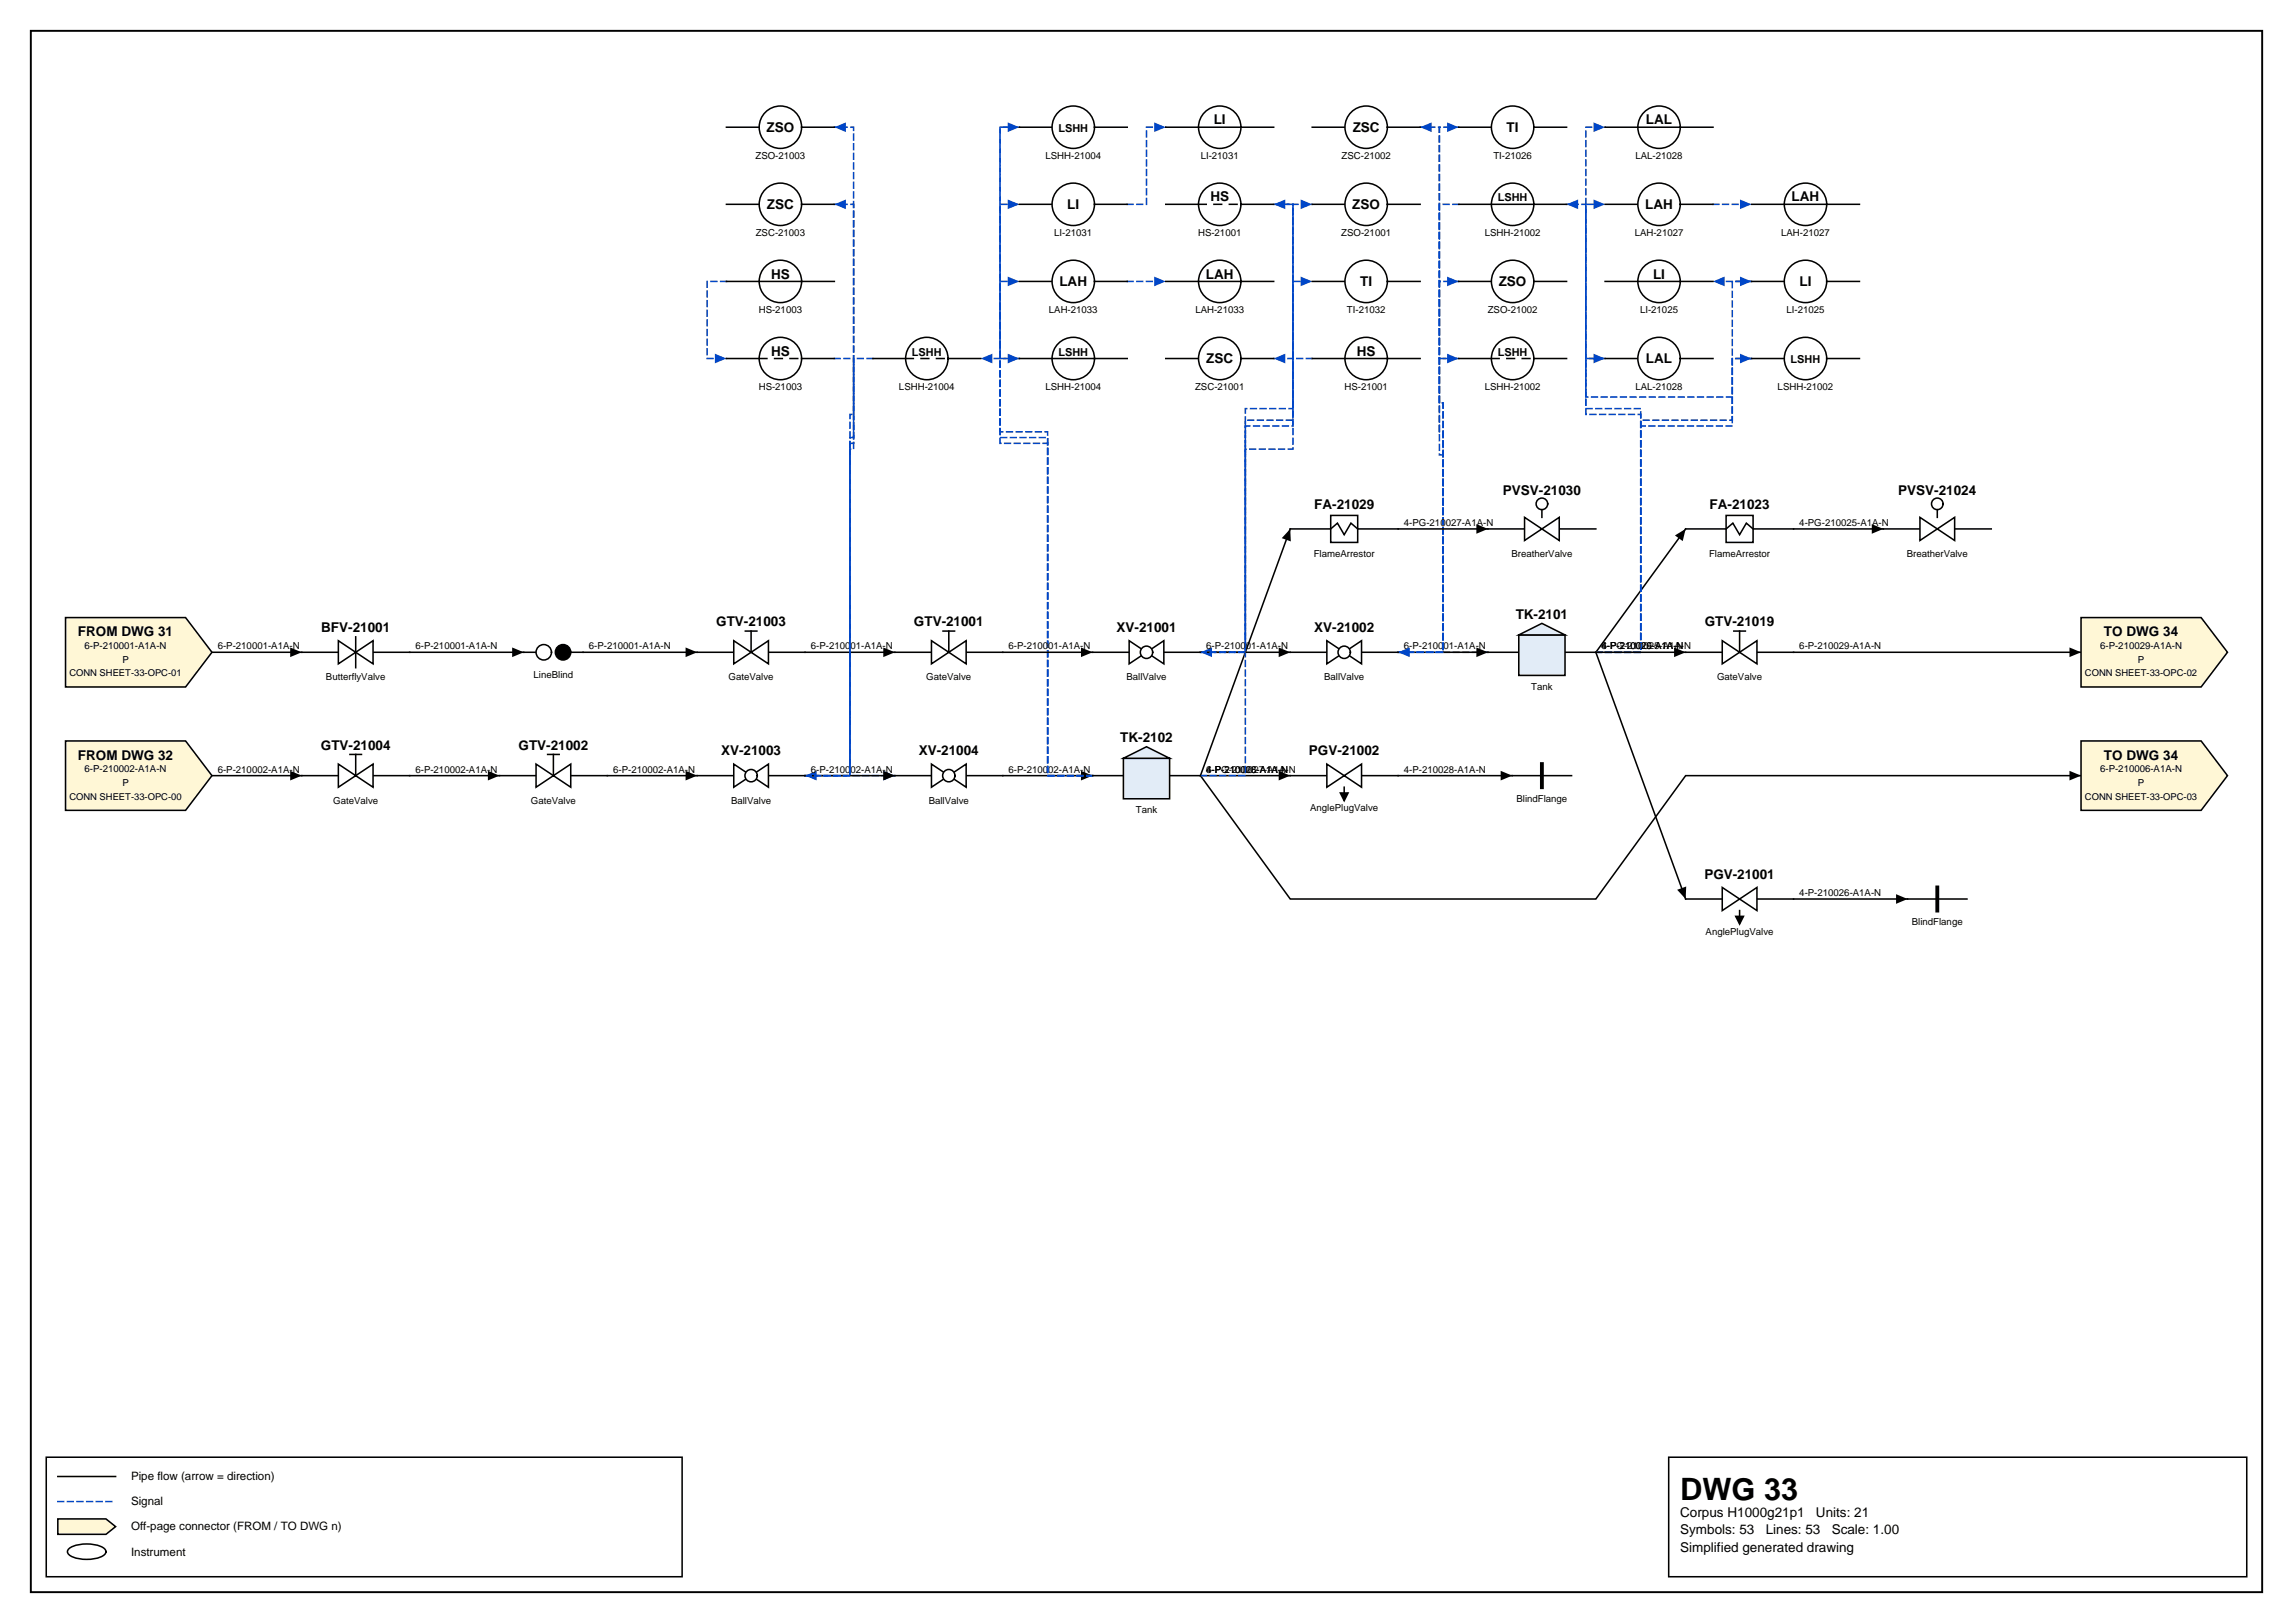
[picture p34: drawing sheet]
<svg xmlns="http://www.w3.org/2000/svg" width="420mm" height="297mm" viewBox="0 0 420 297" stroke-linecap="round" stroke-linejoin="round" font-family="sans-serif">
<defs><g id="words">
<text font-size="5.6" x="307.6" y="274.5">DWG 33</text>
<g font-size="2.5">
<text x="222.2" y="22.8">LI</text>
<text x="301.3" y="22.8">LAL</text>
<text x="140.3" y="24.1">ZSO</text>
<text x="247.6" y="24.1">ZSC</text>
<text x="275.8" y="24.1">TI</text>
<text x="140.4" y="38.3">ZSC</text>
<text x="195.4" y="38.3">LI</text>
<text x="221.6" y="36.9">HS</text>
<text x="247.6" y="38.3">ZSO</text>
<text x="301.2" y="38.3">LAH</text>
<text x="328" y="36.9">LAH</text>
<text x="141.2" y="51">HS</text>
<text x="194" y="52.4">LAH</text>
<text x="220.8" y="51">LAH</text>
<text x="249" y="52.4">TI</text>
<text x="274.4" y="52.4">ZSO</text>
<text x="302.6" y="51">LI</text>
<text x="329.5" y="52.4">LI</text>
<text x="141.2" y="65.1">HS</text>
<text x="248.4" y="65.1">HS</text>
<text x="220.8" y="66.5">ZSC</text>
<text x="301.3" y="66.5">LAL</text>
<text x="240.6" y="93.1">FA-21029</text>
<text x="275.2" y="90.6">PVSV-21030</text>
<text x="313" y="93.1">FA-21023</text>
<text x="347.5" y="90.6">PVSV-21024</text>
<text x="277.5" y="113.2">TK-2101</text>
<text x="14.3" y="116.4">FROM DWG 31</text>
<text x="58.8" y="115.7">BFV-21001</text>
<text x="131.1" y="114.6">GTV-21003</text>
<text x="167.3" y="114.6">GTV-21001</text>
<text x="204.4" y="115.7">XV-21001</text>
<text x="240.6" y="115.7">XV-21002</text>
<text x="312.1" y="114.6">GTV-21019</text>
<text x="385.2" y="116.4">TO DWG 34</text>
<text x="58.7" y="137.2">GTV-21004</text>
<text x="94.9" y="137.2">GTV-21002</text>
<text x="205.1" y="135.8">TK-2102</text>
<text x="14.3" y="139">FROM DWG 32</text>
<text x="132" y="138.3">XV-21003</text>
<text x="168.2" y="138.3">XV-21004</text>
<text x="239.6" y="138.3">PGV-21002</text>
<text x="385.2" y="139">TO DWG 34</text>
<text x="312" y="160.8">PGV-21001</text>
<text x="307.6" y="277.6">Corpus H1000g21p1</text>
<text x="307.6" y="280.8">Symbols: 53</text>
<text x="323.3" y="280.8">Lines: 53</text>
<text x="332.5" y="277.6">Units: 21</text>
<text x="335.3" y="280.8">Scale: 1.00</text>
<text x="307.6" y="284">Simplified generated drawing</text>
</g>
<g font-size="2.1">
<text x="24" y="270.9">Pipe flow (arrow = direction)</text>
<text x="24" y="275.5">Signal</text>
<text x="24" y="280.1">Off-page connector (FROM / TO DWG n)</text>
<text x="24" y="284.7">Instrument</text>
</g>
<g font-size="2">
<text x="193.8" y="24.1">LSHH</text>
<text x="274.2" y="36.9">LSHH</text>
<text x="167" y="65.1">LSHH</text>
<text x="193.8" y="65.1">LSHH</text>
<text x="274.2" y="65.1">LSHH</text>
<text x="327.8" y="66.5">LSHH</text>
</g>
<g font-size="1.8">
<text x="138.3" y="29.1">ZSO-21003</text>
<text x="191.4" y="29.1">LSHH-21004</text>
<text x="219.8" y="29.1">LI-21031</text>
<text x="245.6" y="29.1">ZSC-21002</text>
<text x="273.4" y="29.1">TI-21026</text>
<text x="299.4" y="29.1">LAL-21028</text>
<text x="138.4" y="43.2">ZSC-21003</text>
<text x="193" y="43.2">LI-21031</text>
<text x="219.3" y="43.2">HS-21001</text>
<text x="245.6" y="43.2">ZSO-21001</text>
<text x="271.8" y="43.2">LSHH-21002</text>
<text x="299.3" y="43.2">LAH-21027</text>
<text x="326.1" y="43.2">LAH-21027</text>
<text x="138.9" y="57.3">HS-21003</text>
<text x="192" y="57.3">LAH-21033</text>
<text x="218.8" y="57.3">LAH-21033</text>
<text x="246.6" y="57.3">TI-21032</text>
<text x="272.4" y="57.3">ZSO-21002</text>
<text x="300.3" y="57.3">LI-21025</text>
<text x="327.1" y="57.3">LI-21025</text>
<text x="138.9" y="71.4">HS-21003</text>
<text x="164.6" y="71.4">LSHH-21004</text>
<text x="191.4" y="71.4">LSHH-21004</text>
<text x="218.8" y="71.4">ZSC-21001</text>
<text x="246.2" y="71.4">HS-21001</text>
<text x="271.8" y="71.4">LSHH-21002</text>
<text x="299.4" y="71.4">LAL-21028</text>
<text x="325.5" y="71.4">LSHH-21002</text>
<text x="240.5" y="101.9">FlameArrestor</text>
<text x="257" y="96.3">4-PG-210027-A1A-N</text>
<text x="276.7" y="101.9">BreatherValve</text>
<text x="312.9" y="101.9">FlameArrestor</text>
<text x="329.4" y="96.3">4-PG-210025-A1A-N</text>
<text x="349.1" y="101.9">BreatherValve</text>
<text x="15.5" y="118.7">6-P-210001-A1A-N</text>
<text x="39.9" y="118.9">6-P-210001-A1A-N</text>
<text x="76.1" y="118.9">6-P-210001-A1A-N</text>
<text x="107.8" y="118.9">6-P-210001-A1A-N</text>
<text x="148.4" y="118.9">6-P-210001-A1A-N</text>
<text x="184.6" y="118.9">6-P-210001-A1A-N</text>
<text x="220.8" y="118.9">6-P-210001-A1A-N</text>
<text x="257" y="118.9">6-P-210001-A1A-N</text>
<text x="293.2" y="118.9">4-PG-210025-A1A-N</text>
<text x="293.2" y="118.9">4-P-210026-A1A-N</text>
<text x="293.2" y="118.9">6-P-210029-A1A-N</text>
<text x="329.4" y="118.9">6-P-210029-A1A-N</text>
<text x="384.5" y="118.7">6-P-210029-A1A-N</text>
<text x="22.4" y="121.3">P</text>
<text x="59.7" y="124.5">ButterflyValve</text>
<text x="97.7" y="124.1">LineBlind</text>
<text x="133.4" y="124.5">GateValve</text>
<text x="169.6" y="124.5">GateValve</text>
<text x="206.2" y="124.5">BallValve</text>
<text x="242.4" y="124.5">BallValve</text>
<text x="314.4" y="124.5">GateValve</text>
<text x="391.4" y="121.3">P</text>
<text x="280.3" y="126.3">Tank</text>
<text x="15.5" y="141.3">6-P-210002-A1A-N</text>
<text x="22.4" y="143.8">P</text>
<text x="39.9" y="141.4">6-P-210002-A1A-N</text>
<text x="76.1" y="141.4">6-P-210002-A1A-N</text>
<text x="112.3" y="141.4">6-P-210002-A1A-N</text>
<text x="148.4" y="141.4">6-P-210002-A1A-N</text>
<text x="184.6" y="141.4">6-P-210002-A1A-N</text>
<text x="220.8" y="141.4">6-P-210006-A1A-N</text>
<text x="220.8" y="141.4">4-P-210028-A1A-N</text>
<text x="220.8" y="141.4">4-PG-210027-A1A-N</text>
<text x="257" y="141.4">4-P-210028-A1A-N</text>
<text x="384.5" y="141.3">6-P-210006-A1A-N</text>
<text x="391.4" y="143.8">P</text>
<text x="61" y="147.1">GateValve</text>
<text x="97.2" y="147.1">GateValve</text>
<text x="133.8" y="147.1">BallValve</text>
<text x="170" y="147.1">BallValve</text>
<text x="207.9" y="148.8">Tank</text>
<text x="239.9" y="148.5">AnglePlugValve</text>
<text x="277.6" y="146.7">BlindFlange</text>
<text x="329.4" y="164">4-P-210026-A1A-N</text>
<text x="312.3" y="171.1">AnglePlugValve</text>
<text x="350" y="169.3">BlindFlange</text>
</g>
<g font-size="1.7">
<text x="12.7" y="123.8">CONN SHEET-33-OPC-01</text>
<text x="381.7" y="123.8">CONN SHEET-33-OPC-02</text>
<text x="12.7" y="146.4">CONN SHEET-33-OPC-00</text>
<text x="381.7" y="146.4">CONN SHEET-33-OPC-03</text>
</g>
</g></defs>
<path d="M5.6 5.6h408.6v285.8h-408.6z" fill="none" stroke="#000" stroke-width=".35"/>
<path d="M8.5 266.7h116.4v21.9h-116.4zM10.6 270.2h10.6M305.5 266.7h105.8v21.9h-105.8z" fill="none" stroke="#000" stroke-width=".28"/>
<path d="M10.6 274.8h10.6" fill="none" stroke="#0046c8" stroke-width=".28" stroke-dasharray="1.1 .7"/>
<path d="M10.6 278h8.8l1.8 1.4-1.8 1.4h-8.8z" fill="#fff7d6" stroke="#000" stroke-width=".28"/>
<path d="M308.6 96.8l-16.4 22.6M12.7 283.4a6.7 6.7 0 0 1 6.3 0 .72 .72 0 0 1 0 1.2 6.7 6.7 0 0 1-6.3 0 .72 .72 0 0 1 0-1.2z" fill="none" stroke="#000" stroke-width=".28"/>
<path d="M306.7 98l1.9-1.2-.5 2.2z" fill="#000"/>
<path d="M272.4 119.4h-8.2v-45.7h-.7v-50.4h3.6" fill="none" stroke="#0046c8" stroke-width=".28" stroke-dasharray="1.1 .7"/>
<path d="M264.9 22.4l2.2 .9-2.2 .9z" fill="#0046c8"/>
<path d="M292.2 119.4l16.4 45.1" fill="none" stroke="#000" stroke-width=".28"/>
<path d="M307.1 162.8l1.6-.6-.1 2.3z" fill="#000"/>
<path d="M292.2 119.4h8.2v-44.6h-10.1v-9.2h3.6" fill="none" stroke="#0046c8" stroke-width=".28" stroke-dasharray="1.1 .7"/>
<path d="M291.7 64.7l2.2 .9-2.2 .9z" fill="#0046c8"/>
<path d="M292.2 119.4h8.2v-43.6h-10.1v-38.4h3.6" fill="none" stroke="#0046c8" stroke-width=".28" stroke-dasharray="1.1 .7"/>
<path d="M291.7 36.5l2.2 .9-2.2 .9z" fill="#0046c8"/>
<path d="M292.2 119.4h8.2v-42.5h16.7v-11.3h3.6" fill="none" stroke="#0046c8" stroke-width=".28" stroke-dasharray="1.1 .7"/>
<path d="M318.6 64.7l2.1 .9-2.1 .9z" fill="#0046c8"/>
<path d="M292.2 119.4h8.2v-41.4h16.7v-26.5h3.6" fill="none" stroke="#0046c8" stroke-width=".28" stroke-dasharray="1.1 .7"/>
<path d="M318.6 50.6l2.1 .9-2.1 .9z" fill="#0046c8"/>
<path d="M292.2 119.4h16.4M183.6 142h16.4M219.8 142l16.4 22.5h56l16.4-22.5h72.4" fill="none" stroke="#000" stroke-width=".28"/>
<path d="M306.5 118.5l2.1 .9-2.1 .9zM197.9 141.1l2.1 .9-2.1 .8zM378.9 141.1l2.1 .9-2.1 .8z" fill="#000"/>
<path d="M200 142h-8.2v-63h-8.7v-27.5h3.5" fill="none" stroke="#0046c8" stroke-width=".28" stroke-dasharray="1.1 .7"/>
<path d="M184.5 50.6l2.1 .9-2.1 .9z" fill="#0046c8"/>
<path d="M219.8 142h16.4" fill="none" stroke="#000" stroke-width=".28"/>
<path d="M234.1 141.1l2.1 .9-2.1 .8z" fill="#000"/>
<path d="M200 142h-8.2v-61.9h-8.7v-42.7h3.5" fill="none" stroke="#0046c8" stroke-width=".28" stroke-dasharray="1.1 .7"/>
<path d="M184.5 36.5l2.1 .9-2.1 .9z" fill="#0046c8"/>
<path d="M236.2 96.8l-16.4 45.2" fill="none" stroke="#000" stroke-width=".28"/>
<path d="M236.2 96.8l.1 2.3-1.6-.6z" fill="#000"/>
<path d="M200 142h-8.2v-60.9h-8.7v-57.8h3.5" fill="none" stroke="#0046c8" stroke-width=".28" stroke-dasharray="1.1 .7"/>
<path d="M184.5 22.4l2.1 .9-2.1 .9z" fill="#0046c8"/>
<path d="M219.8 142h8.2v-59.8h8.7v-30.7h3.5" fill="none" stroke="#0046c8" stroke-width=".28" stroke-dasharray="1.1 .7"/>
<path d="M238.1 50.6l2.1 .9-2.1 .9z" fill="#0046c8"/>
<path d="M328.4 96.8h16.4M147.4 119.4h16.4M256 119.4h16.4" fill="none" stroke="#000" stroke-width=".28"/>
<path d="M342.7 95.9l2.1 .9-2.1 .9zM161.7 118.5l2.1 .9-2.1 .9zM270.3 118.5l2.1 .9-2.1 .9z" fill="#000"/>
<path d="M256 119.4h8.2v-36.1h-.7v-60h-3.5" fill="none" stroke="#0046c8" stroke-width=".28" stroke-dasharray="1.1 .7"/>
<path d="M260 23.3l2.1-.9v1.8z" fill="#0046c8"/>
<path d="M256 119.4h8.2v-45.7h-.7v-22.2h3.6" fill="none" stroke="#0046c8" stroke-width=".28" stroke-dasharray="1.1 .7"/>
<path d="M264.9 50.6l2.2 .9-2.2 .9z" fill="#0046c8"/>
<path d="M38.8 119.4h16.4M75 119.4h20.9" fill="none" stroke="#000" stroke-width=".28"/>
<path d="M53.1 118.5l2.1 .9-2.1 .9zM93.8 118.5l2.1 .9-2.1 .9z" fill="#000"/>
<path d="M233.2 37.4h3.5v37.4h-8.7v44.6h-8.2" fill="none" stroke="#0046c8" stroke-width=".28" stroke-dasharray="1.1 .7"/>
<path d="M219.8 119.4l2.1-.9v1.8z" fill="#0046c8"/>
<path d="M328.4 164.5h20.8" fill="none" stroke="#000" stroke-width=".28"/>
<path d="M347.1 163.7l2.1 .8-2.1 .9z" fill="#000"/>
<path d="M152.8 65.6h3.5v10.2h-.7v66.2h-8.2" fill="none" stroke="#0046c8" stroke-width=".28" stroke-dasharray="1.1 .7"/>
<path d="M147.4 142l2.1-.9v1.7z" fill="#0046c8"/>
<path d="M38.8 142h16.4M111.2 142h16.4" fill="none" stroke="#000" stroke-width=".28"/>
<path d="M53.1 141.1l2.1 .9-2.1 .8zM125.5 141.1l2.1 .9-2.1 .8z" fill="#000"/>
<path d="M293.9 65.6h-3.6v-42.3h3.6" fill="none" stroke="#0046c8" stroke-width=".28" stroke-dasharray="1.1 .7"/>
<path d="M291.7 22.4l2.2 .9-2.2 .9z" fill="#0046c8"/>
<path d="M206.4 51.5h7" fill="none" stroke="#0046c8" stroke-width=".28" stroke-dasharray="1.1 .7"/>
<path d="M211.3 50.6l2.1 .9-2.1 .9z" fill="#0046c8"/>
<path d="M256 142h20.9" fill="none" stroke="#000" stroke-width=".28"/>
<path d="M274.7 141.1l2.2 .9-2.2 .8z" fill="#000"/>
<path d="M313.6 37.4h7.1" fill="none" stroke="#0046c8" stroke-width=".28" stroke-dasharray="1.1 .7"/>
<path d="M318.6 36.5l2.1 .9-2.1 .9z" fill="#0046c8"/>
<path d="M106.8 119.4h20.8" fill="none" stroke="#000" stroke-width=".28"/>
<path d="M125.5 118.5l2.1 .9-2.1 .9z" fill="#000"/>
<path d="M219.8 119.4h8.2v-42.5h8.7v-11.3h-3.5" fill="none" stroke="#0046c8" stroke-width=".28" stroke-dasharray="1.1 .7"/>
<path d="M233.2 65.6l2.1-.9v1.8z" fill="#0046c8"/>
<path d="M219.8 119.4h16.4" fill="none" stroke="#000" stroke-width=".28"/>
<path d="M234.1 118.5l2.1 .9-2.1 .9z" fill="#000"/>
<path d="M219.8 119.4h8.2v-41.4h8.7v-40.6h3.5" fill="none" stroke="#0046c8" stroke-width=".28" stroke-dasharray="1.1 .7"/>
<path d="M238.1 36.5l2.1 .9-2.1 .9z" fill="#0046c8"/>
<path d="M133 51.5h-3.5v14.1h3.5" fill="none" stroke="#0046c8" stroke-width=".28" stroke-dasharray="1.1 .7"/>
<path d="M130.9 64.7l2.1 .9-2.1 .9z" fill="#0046c8"/>
<path d="M186.6 65.6h-7" fill="none" stroke="#0046c8" stroke-width=".28" stroke-dasharray="1.1 .7"/>
<path d="M179.6 65.6l2.1-.9v1.8z" fill="#0046c8"/>
<path d="M267.1 65.6h-3.6v13.4h.7v40.4h-8.2" fill="none" stroke="#0046c8" stroke-width=".28" stroke-dasharray="1.1 .7"/>
<path d="M256 119.4l2.1-.9v1.8z" fill="#0046c8"/>
<path d="M206.4 37.4h3.5v-14.1h3.5" fill="none" stroke="#0046c8" stroke-width=".28" stroke-dasharray="1.1 .7"/>
<path d="M211.3 22.4l2.1 .9-2.1 .9z" fill="#0046c8"/>
<path d="M267.1 37.4h-3.6v28.2h3.6" fill="none" stroke="#0046c8" stroke-width=".28" stroke-dasharray="1.1 .7"/>
<path d="M264.9 64.7l2.2 .9-2.2 .9z" fill="#0046c8"/>
<path d="M256 96.8h16.4" fill="none" stroke="#000" stroke-width=".28"/>
<path d="M270.3 95.9l2.1 .9-2.1 .9z" fill="#000"/>
<path d="M186.6 23.3h-3.5v42.3h3.5" fill="none" stroke="#0046c8" stroke-width=".28" stroke-dasharray="1.1 .7"/>
<path d="M184.5 64.7l2.1 .9-2.1 .9z" fill="#0046c8"/>
<path d="M320.7 65.6h-3.6v7.1h-26.8v-35.3h-3.5" fill="none" stroke="#0046c8" stroke-width=".28" stroke-dasharray="1.1 .7"/>
<path d="M286.8 37.4l2.1-.9v1.8z" fill="#0046c8"/>
<path d="M159.8 65.6h-3.5v14.5h-.7v61.9h8.2" fill="none" stroke="#0046c8" stroke-width=".28" stroke-dasharray="1.1 .7"/>
<path d="M161.7 141.1l2.1 .9-2.1 .8z" fill="#0046c8"/>
<path d="M183.6 119.4h16.4" fill="none" stroke="#000" stroke-width=".28"/>
<path d="M197.9 118.5l2.1 .9-2.1 .9z" fill="#000"/>
<path d="M240.2 65.6h-3.5v-28.2h-3.5" fill="none" stroke="#0046c8" stroke-width=".28" stroke-dasharray="1.1 .7"/>
<path d="M233.2 37.4l2.1-.9v1.8z" fill="#0046c8"/>
<path d="M147.4 142h16.4" fill="none" stroke="#000" stroke-width=".28"/>
<path d="M161.7 141.1l2.1 .9-2.1 .8z" fill="#000"/>
<path d="M147.4 142h8.2v-60.9h.7v-43.7h-3.5" fill="none" stroke="#0046c8" stroke-width=".28" stroke-dasharray="1.1 .7"/>
<path d="M152.8 37.4l2.1-.9v1.8z" fill="#0046c8"/>
<path d="M147.4 142h8.2v-59.8h.7v-58.9h-3.5" fill="none" stroke="#0046c8" stroke-width=".28" stroke-dasharray="1.1 .7"/>
<path d="M152.8 23.3l2.1-.9v1.8z" fill="#0046c8"/>
<path d="M320.7 51.5h-7.1" fill="none" stroke="#0046c8" stroke-width=".28" stroke-dasharray="1.1 .7"/>
<path d="M313.6 51.5l2.1-.9v1.8z" fill="#0046c8"/>
<path d="M272.4 119.4h5.7M286.5 119.4h5.7M328.4 119.4h52.6M75 142h16.4" fill="none" stroke="#000" stroke-width=".28"/>
<path d="M378.9 118.5l2.1 .9-2.1 .9zM89.3 141.1l2.1 .9-2.1 .8z" fill="#000"/>
<g fill="#e2ecf7" stroke="#000" stroke-width=".28">
<path d="M278.1 116.2h8.4v7.4h-8.4z"/>
<path d="M278.1 116.2l4.2-2.1 4.2 2.1z"/>
</g>
<path d="M163.8 142h6.7M176.9 142h6.7" fill="none" stroke="#000" stroke-width=".28"/>
<g fill="#fff" stroke="#000" stroke-width=".28">
<path d="M170.5 139.8l6.4 4.3v-4.3l-6.4 4.3z"/>
<circle cx="173.7" cy="142" r="1.13"/>
</g>
<path d="M200 142h5.7M214.1 142h5.7" fill="none" stroke="#000" stroke-width=".28"/>
<g fill="#e2ecf7" stroke="#000" stroke-width=".28">
<path d="M205.7 138.8h8.4v7.4h-8.4z"/>
<path d="M205.7 138.8l4.2-2.1 4.2 2.1z"/>
</g>
<path d="M127.6 119.4h6.7M140.7 119.4h6.7" fill="none" stroke="#000" stroke-width=".28"/>
<path d="M134.3 117.3l6.4 4.2v-4.2l-6.4 4.2z" fill="#fff" stroke="#000" stroke-width=".28"/>
<path d="M213.4 65.6h6M227.2 65.6h6M136.5 115.5h2.1M137.5 115.5v3.9" fill="none" stroke="#000" stroke-width=".28"/>
<circle cx="223.3" cy="65.6" r="3.9" fill="#fff" stroke="#000" stroke-width=".28"/>
<path d="M240.2 23.3h6M254 23.3h6" fill="none" stroke="#000" stroke-width=".28"/>
<circle cx="250.1" cy="23.3" r="3.9" fill="#fff" stroke="#000" stroke-width=".28"/>
<path d="M308.6 96.8h7.4M321 96.8h7.4" fill="none" stroke="#000" stroke-width=".28"/>
<path d="M316 94.3h5v5h-5z" fill="#fff" stroke="#000" stroke-width=".28"/>
<path d="M316 96.8l1.3-1.1 1.2 2.2 1.2-2.2 1.3 1.1M236.2 119.4h6.7M249.3 119.4h6.7" fill="none" stroke="#000" stroke-width=".28"/>
<g fill="#fff" stroke="#000" stroke-width=".28">
<path d="M242.9 117.3l6.4 4.2v-4.2l-6.4 4.2z"/>
<circle cx="246.1" cy="119.4" r="1.13"/>
</g>
<g fill="#fff7d6" stroke="#000" stroke-width=".28">
<path d="M381 135.6h22l4.8 6.4-4.8 6.3h-22z"/>
<path d="M12 113h22l4.8 6.4-4.8 6.3h-22z"/>
</g>
<path d="M267.1 23.3h5.9M280.8 23.3h6" fill="none" stroke="#000" stroke-width=".28"/>
<circle cx="276.9" cy="23.3" r="3.9" fill="#fff" stroke="#000" stroke-width=".28"/>
<path d="M213.4 51.5h6M227.2 51.5h6" fill="none" stroke="#000" stroke-width=".28"/>
<circle cx="223.3" cy="51.5" r="3.9" fill="#fff" stroke="#000" stroke-width=".28"/>
<path d="M219.4 51.5h7.8M55.2 119.4h6.7M68.3 119.4h6.7" fill="none" stroke="#000" stroke-width=".28"/>
<path d="M61.9 117.3l6.4 4.2v-4.2l-6.4 4.2z" fill="#fff" stroke="#000" stroke-width=".28"/>
<path d="M213.4 37.4h6M227.2 37.4h6M65.1 116.6v5.6" fill="none" stroke="#000" stroke-width=".28"/>
<circle cx="223.3" cy="37.4" r="3.9" fill="#fff" stroke="#000" stroke-width=".28"/>
<path d="M219.4 37.4h1.4M222.2 37.4h1.5M225.1 37.4h1.4M308.6 164.5h6.7M321.7 164.5h6.7" fill="none" stroke="#000" stroke-width=".28"/>
<path d="M315.3 162.4l6.4 4.3v-4.3l-6.4 4.3z" fill="#fff" stroke="#000" stroke-width=".28"/>
<path d="M213.4 23.3h6M227.2 23.3h6M318.5 166.7v1.4" fill="none" stroke="#000" stroke-width=".28"/>
<path d="M317.8 167.7h1.4l-.7 1.4z" fill="#000" stroke="#000" stroke-width=".28"/>
<circle cx="223.3" cy="23.3" r="3.9" fill="#fff" stroke="#000" stroke-width=".28"/>
<path d="M219.4 23.3h7.8M133 65.6h6M146.8 65.6h6" fill="none" stroke="#000" stroke-width=".28"/>
<circle cx="142.9" cy="65.6" r="3.9" fill="#fff" stroke="#000" stroke-width=".28"/>
<path d="M139 65.6h1.4M141.8 65.6h1.4M144.6 65.6h1.4M344.8 96.8h6.7M357.9 96.8h6.7" fill="none" stroke="#000" stroke-width=".28"/>
<path d="M351.5 94.7l6.4 4.2v-4.2l-6.4 4.2z" fill="#fff" stroke="#000" stroke-width=".28"/>
<g fill="none" stroke="#000" stroke-width=".28">
<path d="M354.7 93.3v1.4"/>
<circle cx="354.7" cy="92.2" r="1.06"/>
</g>
<path d="M12 135.6h22l4.8 6.4-4.8 6.3h-22z" fill="#fff7d6" stroke="#000" stroke-width=".28"/>
<path d="M91.4 142h6.7M104.5 142h6.7" fill="none" stroke="#000" stroke-width=".28"/>
<path d="M98.1 139.8l6.4 4.3v-4.3l-6.4 4.3z" fill="#fff" stroke="#000" stroke-width=".28"/>
<path d="M293.9 65.6h6M307.6 65.6h6M100.3 138.1h2.1M101.3 138.1v3.9" fill="none" stroke="#000" stroke-width=".28"/>
<circle cx="303.7" cy="65.6" r="3.9" fill="#fff" stroke="#000" stroke-width=".28"/>
<path d="M293.9 51.5h6M307.6 51.5h6M349.2 164.5h10.9" fill="none" stroke="#000" stroke-width=".28"/>
<path d="M354.7 162.4v4.3" fill="none" stroke="#000" stroke-width=".71"/>
<circle cx="303.7" cy="51.5" r="3.9" fill="#fff" stroke="#000" stroke-width=".28"/>
<path d="M186.6 51.5h6M200.4 51.5h6M299.9 51.5h7.7" fill="none" stroke="#000" stroke-width=".28"/>
<circle cx="196.5" cy="51.5" r="3.9" fill="#fff" stroke="#000" stroke-width=".28"/>
<path d="M236.2 142h6.7M249.3 142h6.7" fill="none" stroke="#000" stroke-width=".28"/>
<path d="M242.9 139.8l6.4 4.3v-4.3l-6.4 4.3z" fill="#fff" stroke="#000" stroke-width=".28"/>
<path d="M293.9 37.4h6M307.6 37.4h6M246.1 144.1v1.4" fill="none" stroke="#000" stroke-width=".28"/>
<path d="M245.4 145.1h1.4l-.7 1.4z" fill="#000" stroke="#000" stroke-width=".28"/>
<circle cx="303.7" cy="37.4" r="3.9" fill="#fff" stroke="#000" stroke-width=".28"/>
<path d="M95.9 119.4h2.2M104.5 119.4h2.3" fill="none" stroke="#000" stroke-width=".28"/>
<circle cx="99.6" cy="119.4" r="1.41" fill="#fff" stroke="#000" stroke-width=".28"/>
<circle cx="103.1" cy="119.4" r="1.41" fill="#000" stroke="#000" stroke-width=".28"/>
<path d="M200 119.4h6.7M213.1 119.4h6.7" fill="none" stroke="#000" stroke-width=".28"/>
<g fill="#fff" stroke="#000" stroke-width=".28">
<path d="M206.7 117.3l6.4 4.2v-4.2l-6.4 4.2z"/>
<circle cx="209.9" cy="119.4" r="1.13"/>
</g>
<path d="M133 51.5h6M146.8 51.5h6" fill="none" stroke="#000" stroke-width=".28"/>
<circle cx="142.9" cy="51.5" r="3.9" fill="#fff" stroke="#000" stroke-width=".28"/>
<path d="M139 51.5h7.8M186.6 65.6h6M200.4 65.6h6" fill="none" stroke="#000" stroke-width=".28"/>
<circle cx="196.5" cy="65.6" r="3.9" fill="#fff" stroke="#000" stroke-width=".28"/>
<path d="M192.6 65.6h7.8" fill="none" stroke="#000" stroke-width=".28"/>
<path d="M381 113h22l4.8 6.4-4.8 6.3h-22z" fill="#fff7d6" stroke="#000" stroke-width=".28"/>
<path d="M267.1 65.6h5.9M280.8 65.6h6" fill="none" stroke="#000" stroke-width=".28"/>
<circle cx="276.9" cy="65.6" r="3.9" fill="#fff" stroke="#000" stroke-width=".28"/>
<path d="M186.6 37.4h6M200.4 37.4h6M273 65.6h1.5M275.9 65.6h1.4M278.7 65.6h1.4" fill="none" stroke="#000" stroke-width=".28"/>
<circle cx="196.5" cy="37.4" r="3.9" fill="#fff" stroke="#000" stroke-width=".28"/>
<path d="M293.9 23.3h6M307.6 23.3h6" fill="none" stroke="#000" stroke-width=".28"/>
<circle cx="303.7" cy="23.3" r="3.9" fill="#fff" stroke="#000" stroke-width=".28"/>
<path d="M267.1 37.4h5.9M280.8 37.4h6M299.9 23.3h7.7" fill="none" stroke="#000" stroke-width=".28"/>
<circle cx="276.9" cy="37.4" r="3.9" fill="#fff" stroke="#000" stroke-width=".28"/>
<path d="M273 37.4h7.8M236.2 96.8h7.4M248.6 96.8h7.4" fill="none" stroke="#000" stroke-width=".28"/>
<path d="M243.6 94.3h5v5h-5z" fill="#fff" stroke="#000" stroke-width=".28"/>
<path d="M243.6 96.8l1.3-1.1 1.2 2.2 1.2-2.2 1.3 1.1M272.4 96.8h6.7M285.5 96.8h6.7" fill="none" stroke="#000" stroke-width=".28"/>
<path d="M279.1 94.7l6.4 4.2v-4.2l-6.4 4.2z" fill="#fff" stroke="#000" stroke-width=".28"/>
<g fill="none" stroke="#000" stroke-width=".28">
<path d="M186.6 23.3h6M200.4 23.3h6M282.3 93.3v1.4"/>
<circle cx="282.3" cy="92.2" r="1.06"/>
</g>
<circle cx="196.5" cy="23.3" r="3.9" fill="#fff" stroke="#000" stroke-width=".28"/>
<path d="M133 37.4h6M146.8 37.4h6" fill="none" stroke="#000" stroke-width=".28"/>
<circle cx="142.9" cy="37.4" r="3.9" fill="#fff" stroke="#000" stroke-width=".28"/>
<path d="M320.7 65.6h6M334.4 65.6h6" fill="none" stroke="#000" stroke-width=".28"/>
<circle cx="330.6" cy="65.6" r="3.9" fill="#fff" stroke="#000" stroke-width=".28"/>
<path d="M159.8 65.6h6M173.6 65.6h6" fill="none" stroke="#000" stroke-width=".28"/>
<circle cx="169.7" cy="65.6" r="3.9" fill="#fff" stroke="#000" stroke-width=".28"/>
<path d="M165.8 65.6h1.4M168.6 65.6h1.4M171.4 65.6h1.5M163.8 119.4h6.7M176.9 119.4h6.7" fill="none" stroke="#000" stroke-width=".28"/>
<path d="M170.5 117.3l6.4 4.2v-4.2l-6.4 4.2z" fill="#fff" stroke="#000" stroke-width=".28"/>
<path d="M240.2 65.6h6M254 65.6h6M172.6 115.5h2.2M173.7 115.5v3.9" fill="none" stroke="#000" stroke-width=".28"/>
<circle cx="250.1" cy="65.6" r="3.9" fill="#fff" stroke="#000" stroke-width=".28"/>
<path d="M246.2 65.6h7.8M127.6 142h6.7M140.7 142h6.7" fill="none" stroke="#000" stroke-width=".28"/>
<g fill="#fff" stroke="#000" stroke-width=".28">
<path d="M134.3 139.8l6.4 4.3v-4.3l-6.4 4.3z"/>
<circle cx="137.5" cy="142" r="1.13"/>
</g>
<path d="M320.7 51.5h6M334.4 51.5h6" fill="none" stroke="#000" stroke-width=".28"/>
<circle cx="330.6" cy="51.5" r="3.9" fill="#fff" stroke="#000" stroke-width=".28"/>
<path d="M240.2 51.5h6M254 51.5h6" fill="none" stroke="#000" stroke-width=".28"/>
<circle cx="250.1" cy="51.5" r="3.9" fill="#fff" stroke="#000" stroke-width=".28"/>
<path d="M133 23.3h6M146.8 23.3h6" fill="none" stroke="#000" stroke-width=".28"/>
<circle cx="142.9" cy="23.3" r="3.9" fill="#fff" stroke="#000" stroke-width=".28"/>
<path d="M320.7 37.4h6M334.4 37.4h6" fill="none" stroke="#000" stroke-width=".28"/>
<circle cx="330.6" cy="37.4" r="3.9" fill="#fff" stroke="#000" stroke-width=".28"/>
<path d="M326.7 37.4h7.7M267.1 51.5h5.9M280.8 51.5h6" fill="none" stroke="#000" stroke-width=".28"/>
<circle cx="276.9" cy="51.5" r="3.9" fill="#fff" stroke="#000" stroke-width=".28"/>
<path d="M55.2 142h6.7M68.3 142h6.7" fill="none" stroke="#000" stroke-width=".28"/>
<path d="M61.9 139.8l6.4 4.3v-4.3l-6.4 4.3z" fill="#fff" stroke="#000" stroke-width=".28"/>
<path d="M308.6 119.4h6.7M321.7 119.4h6.7M64.1 138.1h2.1M65.1 138.1v3.9" fill="none" stroke="#000" stroke-width=".28"/>
<path d="M315.3 117.3l6.4 4.2v-4.2l-6.4 4.2z" fill="#fff" stroke="#000" stroke-width=".28"/>
<path d="M240.2 37.4h6M254 37.4h6M317.4 115.5h2.1M318.5 115.5v3.9M276.9 142h10.8" fill="none" stroke="#000" stroke-width=".28"/>
<path d="M282.3 139.8v4.3" fill="none" stroke="#000" stroke-width=".71"/>
<circle cx="250.1" cy="37.4" r="3.9" fill="#fff" stroke="#000" stroke-width=".28"/>
<use href="#words"/>
</svg>
